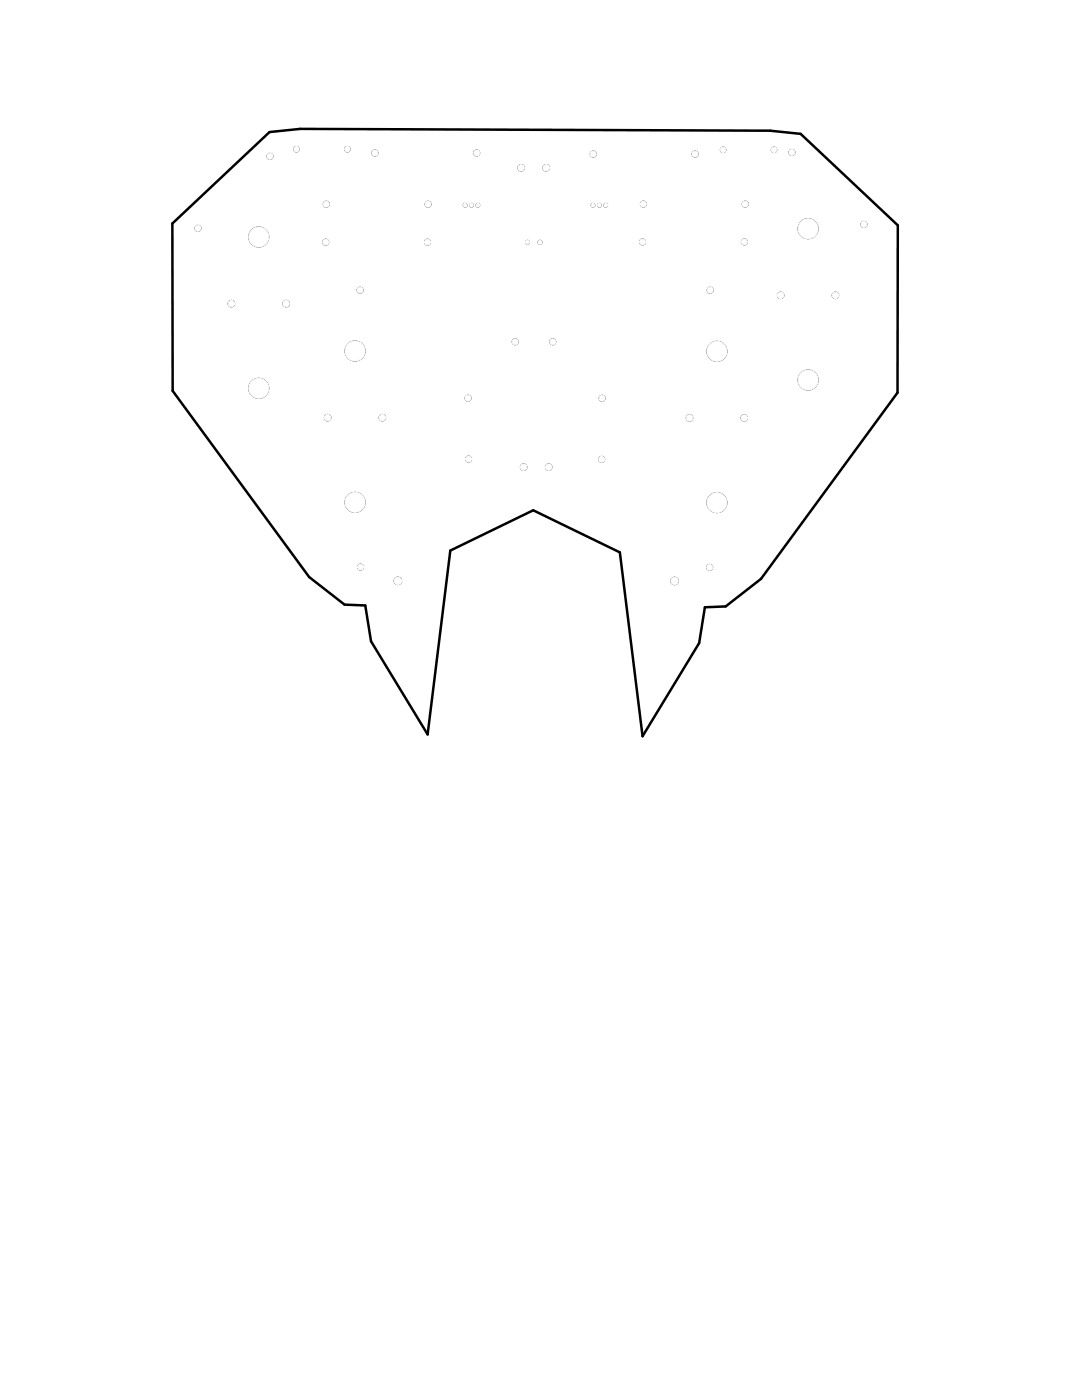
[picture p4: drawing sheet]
<svg xmlns="http://www.w3.org/2000/svg" width="216mm" height="279mm" viewBox="0 0 216 279" stroke-linecap="round" stroke-linejoin="round" font-family="sans-serif">
<path d="M34.4 44.6l19.4-18.2 6.1-.7 93.8 .4 6.1 .6 19.3 18.3v33.4l-27.3 37.1-7 5.5-4.1 .2-1.2 7.1-11.3 18.6-4.5-36.7-17.3-8.4-16.5 8.1-4.6 36.7-11.3-18.6-1.1-7.2-4.2-.1-7-5.5-27.2-37.2z" fill="none" stroke="#000" stroke-width=".5"/>
<g fill="#000" stroke="#000" stroke-width=".2">
<circle cx="53.9" cy="31.2" r=".6"/>
<circle cx="59.2" cy="29.8" r=".55"/>
<circle cx="69.3" cy="29.8" r=".55"/>
<circle cx="74.8" cy="30.5" r=".6"/>
<circle cx="95.1" cy="30.5" r=".6"/>
<circle cx="104" cy="33.5" r=".65"/>
<circle cx="109" cy="33.5" r=".65"/>
<circle cx="118.4" cy="30.7" r=".6"/>
<circle cx="138.7" cy="30.7" r=".6"/>
<circle cx="144.3" cy="29.9" r=".55"/>
<circle cx="154.4" cy="29.9" r=".55"/>
<circle cx="158" cy="30.4" r=".6"/>
<circle cx="39.5" cy="45.6" r=".6"/>
<circle cx="51.6" cy="47.3" r="2"/>
<circle cx="65" cy="48.3" r=".6"/>
<circle cx="65.1" cy="40.8" r=".6"/>
<circle cx="71.9" cy="57.9" r=".6"/>
<circle cx="85.3" cy="48.3" r=".6"/>
<circle cx="85.4" cy="40.8" r=".6"/>
<circle cx="92.8" cy="41" r=".37"/>
<circle cx="94.1" cy="41" r=".37"/>
<circle cx="95.3" cy="41" r=".37"/>
<circle cx="105.2" cy="48.4" r=".4"/>
<circle cx="107.7" cy="48.4" r=".4"/>
<circle cx="118.3" cy="41" r=".37"/>
<circle cx="119.6" cy="41" r=".37"/>
<circle cx="120.9" cy="41" r=".37"/>
<circle cx="128.2" cy="48.3" r=".6"/>
<circle cx="128.4" cy="40.7" r=".6"/>
<circle cx="141.7" cy="57.9" r=".6"/>
<circle cx="148.5" cy="48.3" r=".6"/>
<circle cx="148.7" cy="40.7" r=".6"/>
<circle cx="155.8" cy="58.9" r=".65"/>
<circle cx="161.2" cy="45.6" r="2"/>
<circle cx="166.7" cy="58.9" r=".65"/>
<circle cx="172.4" cy="44.8" r=".6"/>
<circle cx="46.2" cy="60.6" r=".65"/>
<circle cx="51.6" cy="77.5" r="2"/>
<circle cx="57.1" cy="60.6" r=".65"/>
<circle cx="70.8" cy="70.1" r="2"/>
<circle cx="93.4" cy="79.5" r=".6"/>
<circle cx="102.8" cy="68.2" r=".6"/>
<circle cx="110.3" cy="68.2" r=".6"/>
<circle cx="120.2" cy="79.5" r=".6"/>
<circle cx="143.1" cy="70.1" r="2"/>
<circle cx="161.2" cy="75.8" r="2"/>
<circle cx="65.4" cy="83.4" r=".65"/>
<circle cx="76.3" cy="83.4" r=".65"/>
<circle cx="93.5" cy="91.6" r=".6"/>
<circle cx="104.5" cy="93.2" r=".65"/>
<circle cx="109.5" cy="93.2" r=".65"/>
<circle cx="120.1" cy="91.7" r=".6"/>
<circle cx="137.6" cy="83.4" r=".65"/>
<circle cx="148.5" cy="83.4" r=".65"/>
<circle cx="70.8" cy="100.3" r="2"/>
<circle cx="71.9" cy="113.2" r=".6"/>
<circle cx="79.4" cy="115.9" r=".75"/>
<circle cx="134.6" cy="115.9" r=".75"/>
<circle cx="141.6" cy="113.2" r=".6"/>
<circle cx="143.1" cy="100.3" r="2"/>
</g>
<g fill="#fff" stroke="#fff" stroke-width=".2">
<circle cx="138.7" cy="30.7" r=".6"/>
<circle cx="118.4" cy="30.7" r=".6"/>
<circle cx="141.7" cy="57.9" r=".6"/>
<circle cx="120.2" cy="79.5" r=".6"/>
<circle cx="93.5" cy="91.6" r=".6"/>
<circle cx="71.9" cy="113.2" r=".6"/>
<circle cx="166.7" cy="58.9" r=".65"/>
<circle cx="155.8" cy="58.9" r=".65"/>
<circle cx="161.2" cy="45.6" r="2"/>
<circle cx="161.2" cy="75.8" r="2"/>
<circle cx="107.7" cy="48.4" r=".4"/>
<circle cx="105.2" cy="48.4" r=".4"/>
<circle cx="76.3" cy="83.4" r=".65"/>
<circle cx="65.4" cy="83.4" r=".65"/>
<circle cx="70.8" cy="70.1" r="2"/>
<circle cx="70.8" cy="100.3" r="2"/>
<circle cx="128.4" cy="40.7" r=".6"/>
<circle cx="148.7" cy="40.7" r=".6"/>
<circle cx="85.3" cy="48.3" r=".6"/>
<circle cx="65" cy="48.3" r=".6"/>
<circle cx="53.9" cy="31.2" r=".6"/>
<circle cx="39.5" cy="45.6" r=".6"/>
<circle cx="79.4" cy="115.9" r=".75"/>
<circle cx="118.3" cy="41" r=".37"/>
<circle cx="119.6" cy="41" r=".37"/>
<circle cx="120.9" cy="41" r=".37"/>
<circle cx="144.3" cy="29.9" r=".55"/>
<circle cx="154.4" cy="29.9" r=".55"/>
<circle cx="59.2" cy="29.8" r=".55"/>
<circle cx="69.3" cy="29.8" r=".55"/>
<circle cx="148.5" cy="83.4" r=".65"/>
<circle cx="137.6" cy="83.4" r=".65"/>
<circle cx="143.1" cy="70.1" r="2"/>
<circle cx="143.1" cy="100.3" r="2"/>
<circle cx="93.4" cy="79.5" r=".6"/>
<circle cx="71.9" cy="57.9" r=".6"/>
<circle cx="120.1" cy="91.7" r=".6"/>
<circle cx="141.6" cy="113.2" r=".6"/>
<circle cx="104.5" cy="93.2" r=".65"/>
<circle cx="109.5" cy="93.2" r=".65"/>
<circle cx="57.1" cy="60.6" r=".65"/>
<circle cx="46.2" cy="60.6" r=".65"/>
<circle cx="51.6" cy="47.3" r="2"/>
<circle cx="51.6" cy="77.5" r="2"/>
<circle cx="85.4" cy="40.8" r=".6"/>
<circle cx="65.1" cy="40.8" r=".6"/>
<circle cx="110.3" cy="68.2" r=".6"/>
<circle cx="102.8" cy="68.2" r=".6"/>
<circle cx="95.1" cy="30.5" r=".6"/>
<circle cx="74.8" cy="30.5" r=".6"/>
<circle cx="109" cy="33.5" r=".65"/>
<circle cx="104" cy="33.5" r=".65"/>
<circle cx="134.6" cy="115.9" r=".75"/>
<circle cx="92.8" cy="41" r=".37"/>
<circle cx="94.1" cy="41" r=".37"/>
<circle cx="95.3" cy="41" r=".37"/>
<circle cx="158" cy="30.4" r=".6"/>
<circle cx="172.4" cy="44.8" r=".6"/>
<circle cx="128.2" cy="48.3" r=".6"/>
<circle cx="148.5" cy="48.3" r=".6"/>
</g>
</svg>
